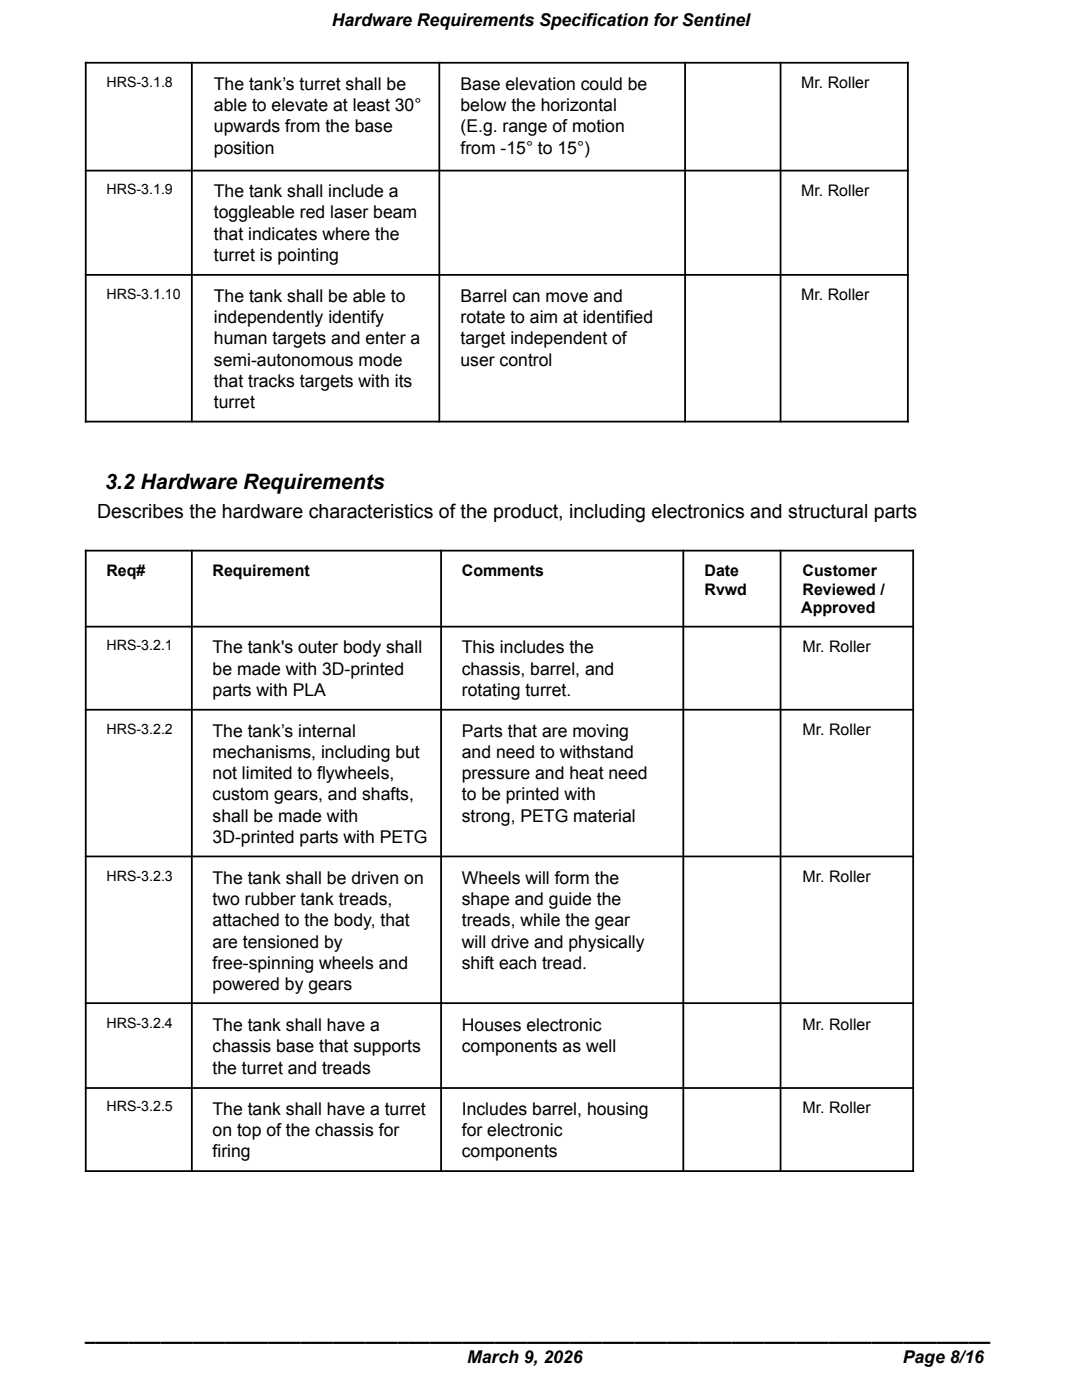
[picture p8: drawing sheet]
<svg xmlns="http://www.w3.org/2000/svg" width="216mm" height="279mm" viewBox="0 0 216 279" stroke-linecap="round" stroke-linejoin="round" font-family="sans-serif">
<defs><g id="words">
<text font-size="4.2" x="21" y="97.6">3.2 Hardware Requirements</text>
<g font-size="3.9">
<text x="19.4" y="103.4">Describes the hardware characteristics of the product, including electronics and structural parts</text>
<text x="17" y="267.5">____________________________________________________________________________________</text>
</g>
<g font-size="3.5">
<text x="66.2" y="5.2">Hardware Requirements Specification for Sentinel</text>
<text x="42.7" y="17.9">The tank’s turret shall be</text>
<text x="91.9" y="17.9">Base elevation could be</text>
<text x="42.7" y="22.2">able to elevate at least 30°</text>
<text x="91.9" y="22.2">below the horizontal</text>
<text x="42.7" y="26.4">upwards from the base</text>
<text x="91.9" y="26.4">(E.g. range of motion</text>
<text x="42.7" y="30.6">position</text>
<text x="91.9" y="30.6">from -15° to 15°)</text>
<text x="42.7" y="39.4">The tank shall include a</text>
<text x="42.7" y="43.6">toggleable red laser beam</text>
<text x="42.7" y="47.8">that indicates where the</text>
<text x="42.7" y="52.1">turret is pointing</text>
<text x="42.7" y="60.3">The tank shall be able to</text>
<text x="42.7" y="64.5">independently identify</text>
<text x="91.9" y="60.3">Barrel can move and</text>
<text x="91.9" y="64.5">rotate to aim at identified</text>
<text x="42.7" y="68.7">human targets and enter a</text>
<text x="91.9" y="68.7">target independent of</text>
<text x="42.7" y="73">semi-autonomous mode</text>
<text x="42.7" y="77.2">that tracks targets with its</text>
<text x="91.9" y="73">user control</text>
<text x="42.7" y="81.4">turret</text>
<text x="42.4" y="130.4">The tank's outer body shall</text>
<text x="92.2" y="130.4">This includes the</text>
<text x="42.4" y="134.6">be made with 3D-printed</text>
<text x="92.2" y="134.6">chassis, barrel, and</text>
<text x="42.4" y="138.9">parts with PLA</text>
<text x="92.2" y="138.9">rotating turret.</text>
<text x="42.4" y="147.1">The tank’s internal</text>
<text x="92.2" y="147.1">Parts that are moving</text>
<text x="42.4" y="151.3">mechanisms, including but</text>
<text x="42.4" y="155.5">not limited to flywheels,</text>
<text x="92.2" y="151.3">and need to withstand</text>
<text x="92.2" y="155.5">pressure and heat need</text>
<text x="42.4" y="159.8">custom gears, and shafts,</text>
<text x="92.2" y="159.8">to be printed with</text>
<text x="42.4" y="164">shall be made with</text>
<text x="92.2" y="164">strong, PETG material</text>
<text x="42.4" y="168.2">3D-printed parts with PETG</text>
<text x="42.4" y="176.4">The tank shall be driven on</text>
<text x="92.2" y="176.4">Wheels will form the</text>
<text x="42.4" y="180.7">two rubber tank treads,</text>
<text x="42.4" y="184.9">attached to the body, that</text>
<text x="92.2" y="180.7">shape and guide the</text>
<text x="92.2" y="184.9">treads, while the gear</text>
<text x="42.4" y="189.1">are tensioned by</text>
<text x="92.2" y="189.1">will drive and physically</text>
<text x="42.4" y="193.4">free-spinning wheels and</text>
<text x="42.4" y="197.6">powered by gears</text>
<text x="92.2" y="193.4">shift each tread.</text>
<text x="42.4" y="205.8">The tank shall have a</text>
<text x="92.2" y="205.8">Houses electronic</text>
<text x="42.4" y="210">chassis base that supports</text>
<text x="42.4" y="214.3">the turret and treads</text>
<text x="92.2" y="210">components as well</text>
<text x="42.4" y="222.5">The tank shall have a turret</text>
<text x="42.4" y="226.7">on top of the chassis for</text>
<text x="92.2" y="222.5">Includes barrel, housing</text>
<text x="92.2" y="226.7">for electronic</text>
<text x="42.4" y="230.9">firing</text>
<text x="92.2" y="230.9">components</text>
<text x="93.2" y="271.9">March 9, 2026</text>
<text x="180.1" y="271.9">Page 8/16</text>
</g>
<g font-size="3.2">
<text x="159.9" y="17.6">Mr. Roller</text>
<text x="159.9" y="39">Mr. Roller</text>
<text x="159.9" y="59.9">Mr. Roller</text>
<text x="21.3" y="115">Req#</text>
<text x="42.4" y="115">Requirement</text>
<text x="92.2" y="115">Comments</text>
<text x="140.6" y="115">Date</text>
<text x="140.6" y="118.7">Rvwd</text>
<text x="160.2" y="115">Customer</text>
<text x="160.2" y="118.7">Reviewed /</text>
<text x="159.9" y="122.4">Approved</text>
<text x="160.2" y="130.1">Mr. Roller</text>
<text x="160.2" y="146.7">Mr. Roller</text>
<text x="160.2" y="176.1">Mr. Roller</text>
<text x="160.2" y="205.5">Mr. Roller</text>
<text x="160.2" y="222.1">Mr. Roller</text>
</g>
<g font-size="2.8">
<text x="21.3" y="17.3">HRS-3.1.8</text>
<text x="21.3" y="38.7">HRS-3.1.9</text>
<text x="21.3" y="59.6">HRS-3.1.10</text>
<text x="21.3" y="129.7">HRS-3.2.1</text>
<text x="21.3" y="146.4">HRS-3.2.2</text>
<text x="21.3" y="175.8">HRS-3.2.3</text>
<text x="21.3" y="205.1">HRS-3.2.4</text>
<text x="21.3" y="221.8">HRS-3.2.5</text>
</g>
</g></defs>
<g fill="none" stroke="#000" stroke-width=".35">
<path d="M16.9 12.5h164.4M17.1 12.3v72M38.3 12.3v72M87.7 12.3v72M136.7 12.3v72M155.8 12.3v72M181.2 12.3v72M16.9 34h164.4M16.9 54.9h164.4M16.9 84.1h164.4M16.9 109.9h165.5M17.1 109.7v124.2"/>
<path d="M38.3 109.7v124.2M88 109.7v124.2M136.3 109.7v124.2M155.8 109.7v124.2M182.2 109.7v124.2M16.9 125.1h165.5M16.9 141.6h165.5M16.9 170.9h165.5M16.9 200.2h165.5M16.9 217.1h165.5M16.9 233.7h165.5"/>
</g>
<use href="#words"/>
</svg>
